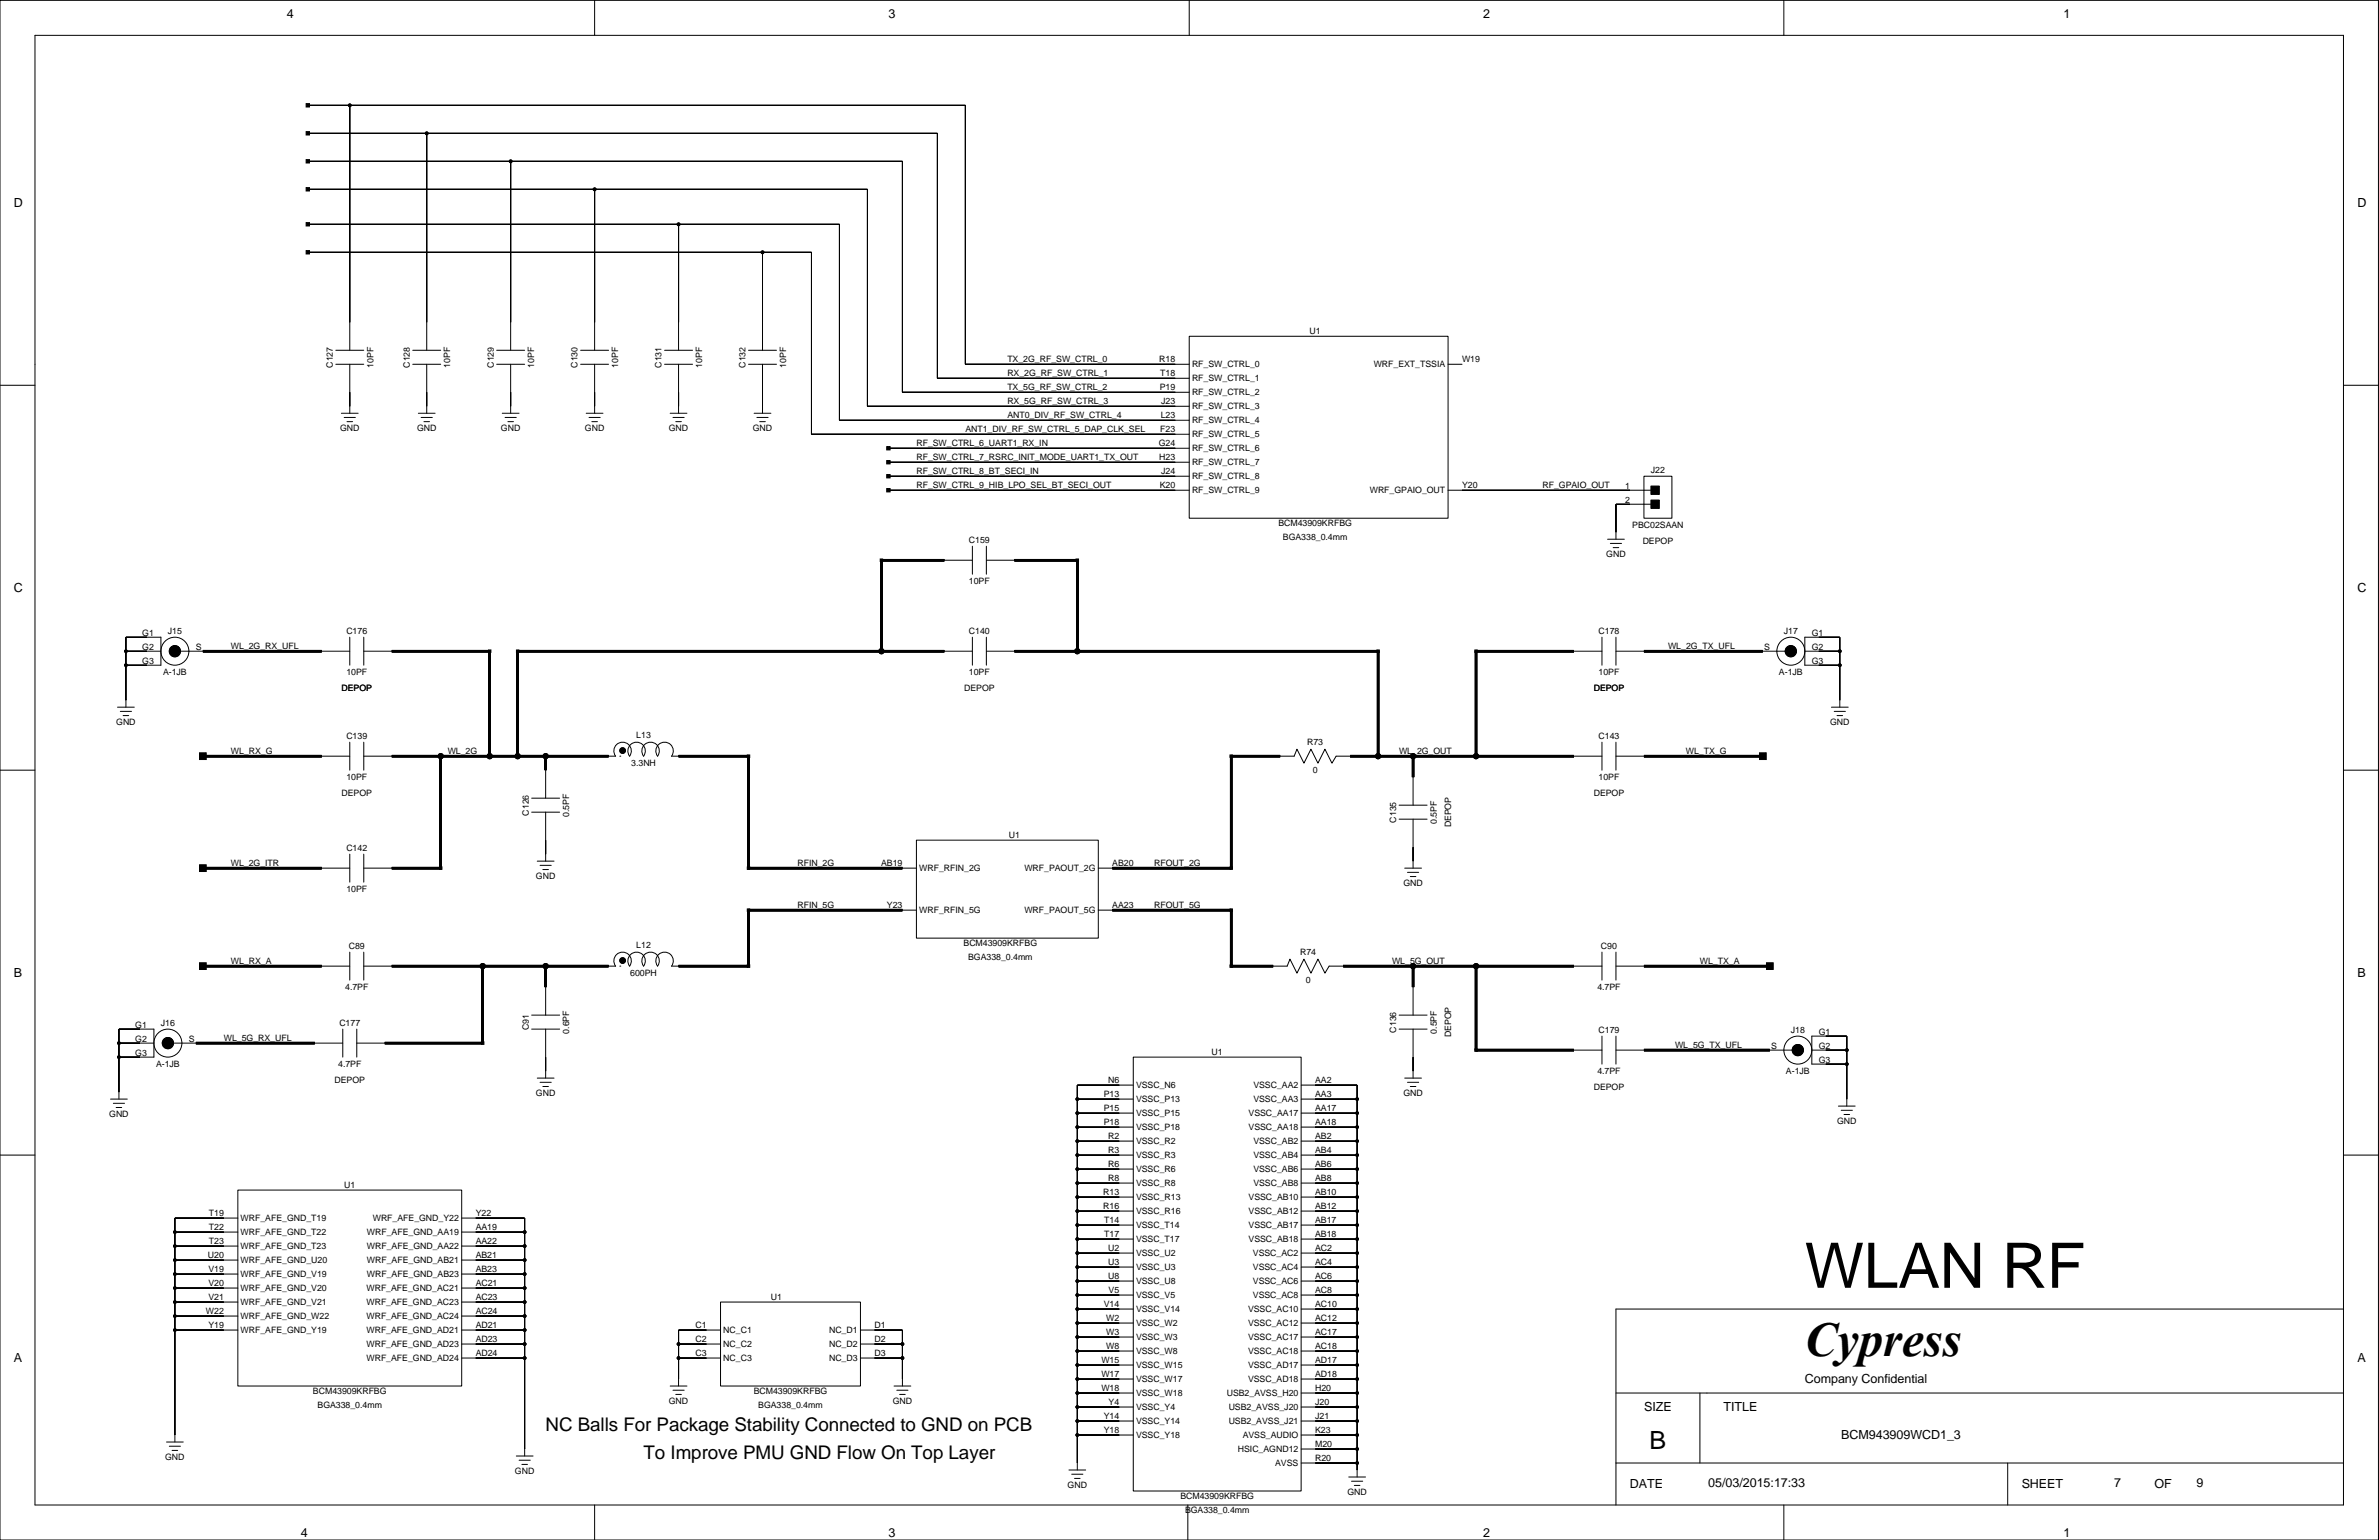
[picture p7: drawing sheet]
<svg xmlns="http://www.w3.org/2000/svg" width="432mm" height="279mm" viewBox="0 0 432 279" stroke-linecap="round" stroke-linejoin="round" font-family="sans-serif">
<defs><g id="words">
<text font-size="11.4" x="327.6" y="233.6">WLAN RF</text>
<text font-size="8.8" x="327.6" y="246.1">Cypress</text>
<text font-size="4.6" x="299.4" y="263">B</text>
<g font-size="3.4">
<text x="99" y="259.6">NC Balls For Package Stability Connected to GND on PCB</text>
<text x="116.8" y="264.7">To Improve PMU GND Flow On Top Layer</text>
</g>
<g font-size="2.3">
<text x="52.1" y="3.4">4</text>
<text x="161.3" y="3.4">3</text>
<text x="269.2" y="3.4">2</text>
<text x="374.6" y="3.4">1</text>
<text x="2.5" y="37.6">D</text>
<text x="427.9" y="37.6">D</text>
<text x="2.5" y="107.5">C</text>
<text x="427.9" y="107.5">C</text>
<text x="2.5" y="177.3">B</text>
<text x="427.9" y="177.3">B</text>
<text x="2.5" y="247.1">A</text>
<text x="327.6" y="250.9">Company Confidential</text>
<text x="427.9" y="247.1">A</text>
<text x="298.4" y="256">SIZE</text>
<text x="312.8" y="256">TITLE</text>
<text x="334.2" y="261.1">BCM943909WCD1_3</text>
<text x="310.1" y="269.7">05/03/2015:17:33</text>
<text x="383.7" y="269.7">7</text>
<text x="398.7" y="269.7">9</text>
<text x="295.8" y="270">DATE</text>
<text x="366.9" y="270">SHEET</text>
<text x="391.1" y="270">OF</text>
<text x="54.6" y="278.9">4</text>
<text x="161.3" y="278.9">3</text>
<text x="269.2" y="278.9">2</text>
<text x="374.6" y="278.9">1</text>
</g>
<g font-size="1.6">
<text x="182.8" y="65.7">TX_2G_RF_SW_CTRL_0</text>
<text x="210.4" y="65.7">R18</text>
<text x="237.7" y="60.6">U1</text>
<text x="265.4" y="65.7">W19</text>
<text x="60.4" y="66.7" transform="rotate(-90 60.4 66.7)">C127</text>
<text x="67.8" y="66.7" transform="rotate(-90 67.8 66.7)">10PF</text>
<text x="74.4" y="66.7" transform="rotate(-90 74.4 66.7)">C128</text>
<text x="81.7" y="66.7" transform="rotate(-90 81.7 66.7)">10PF</text>
<text x="89.6" y="66.7" transform="rotate(-90 89.6 66.7)">C129</text>
<text x="97" y="66.7" transform="rotate(-90 97 66.7)">10PF</text>
<text x="104.8" y="66.7" transform="rotate(-90 104.8 66.7)">C130</text>
<text x="112.2" y="66.7" transform="rotate(-90 112.2 66.7)">10PF</text>
<text x="120.1" y="66.7" transform="rotate(-90 120.1 66.7)">C131</text>
<text x="127.4" y="66.7" transform="rotate(-90 127.4 66.7)">10PF</text>
<text x="135.3" y="66.7" transform="rotate(-90 135.3 66.7)">C132</text>
<text x="142.7" y="66.7" transform="rotate(-90 142.7 66.7)">10PF</text>
<text x="182.8" y="68.3">RX_2G_RF_SW_CTRL_1</text>
<text x="182.8" y="70.8">TX_5G_RF_SW_CTRL_2</text>
<text x="210.5" y="70.8">P19</text>
<text x="210.6" y="68.3">T18</text>
<text x="216.4" y="66.6">RF_SW_CTRL_0</text>
<text x="216.4" y="69.1">RF_SW_CTRL_1</text>
<text x="216.4" y="71.6">RF_SW_CTRL_2</text>
<text x="249.3" y="66.6">WRF_EXT_TSSIA</text>
<text x="182.8" y="75.9">ANT0_DIV_RF_SW_CTRL_4</text>
<text x="182.8" y="73.3">RX_5G_RF_SW_CTRL_3</text>
<text x="210.7" y="75.9">L23</text>
<text x="210.8" y="73.3">J23</text>
<text x="216.4" y="74.2">RF_SW_CTRL_3</text>
<text x="216.4" y="76.7">RF_SW_CTRL_4</text>
<text x="61.7" y="78.2">GND</text>
<text x="75.7" y="78.2">GND</text>
<text x="90.9" y="78.2">GND</text>
<text x="106.2" y="78.2">GND</text>
<text x="121.4" y="78.2">GND</text>
<text x="136.6" y="78.2">GND</text>
<text x="166.3" y="83.5">RF_SW_CTRL_7_RSRC_INIT_MODE_UART1_TX_OUT</text>
<text x="166.3" y="81">RF_SW_CTRL_6_UART1_RX_IN</text>
<text x="175.2" y="78.4">ANT1_DIV_RF_SW_CTRL_5_DAP_CLK_SEL</text>
<text x="210.3" y="81">G24</text>
<text x="210.4" y="83.5">H23</text>
<text x="210.6" y="78.4">F23</text>
<text x="216.4" y="79.3">RF_SW_CTRL_5</text>
<text x="216.4" y="81.8">RF_SW_CTRL_6</text>
<text x="166.3" y="86">RF_SW_CTRL_8_BT_SECI_IN</text>
<text x="166.3" y="88.6">RF_SW_CTRL_9_HIB_LPO_SEL_BT_SECI_OUT</text>
<text x="210.5" y="88.6">K20</text>
<text x="210.8" y="86">J24</text>
<text x="216.4" y="84.3">RF_SW_CTRL_7</text>
<text x="216.4" y="86.9">RF_SW_CTRL_8</text>
<text x="216.4" y="89.4">RF_SW_CTRL_9</text>
<text x="248.6" y="89.4">WRF_GPAIO_OUT</text>
<text x="265.4" y="88.6">Y20</text>
<text x="280" y="88.6">RF_GPAIO_OUT</text>
<text x="295" y="88.7">1</text>
<text x="299.6" y="85.9">J22</text>
<text x="232" y="95.4">BCM43909KRFBG</text>
<text x="295" y="91.2">2</text>
<text x="296.3" y="95.8">PBC02SAAN</text>
<text x="175.9" y="98.6">C159</text>
<text x="232.9" y="98">BGA338_0.4mm</text>
<text x="291.5" y="101.1">GND</text>
<text x="298.2" y="98.7">DEPOP</text>
<text x="175.9" y="105.9">10PF</text>
<text x="25.8" y="115.3">G1</text>
<text x="25.8" y="117.9">G2</text>
<text x="30.5" y="115.1">J15</text>
<text x="35.6" y="117.9">S</text>
<text x="41.9" y="117.8">WL_2G_RX_UFL</text>
<text x="62.9" y="115.1">C176</text>
<text x="175.9" y="115.1">C140</text>
<text x="290.1" y="115.1">C178</text>
<text x="302.8" y="117.8">WL_2G_TX_UFL</text>
<text x="320.2" y="117.9">S</text>
<text x="323.8" y="115.1">J17</text>
<text x="328.9" y="115.3">G1</text>
<text x="328.9" y="117.9">G2</text>
<text x="25.8" y="120.4">G3</text>
<text x="29.6" y="122.4">A-1JB</text>
<text x="62" y="125.4">DEPOP</text>
<text x="62.9" y="122.4">10PF</text>
<text x="175" y="125.4">DEPOP</text>
<text x="175.9" y="122.4">10PF</text>
<text x="289.3" y="125.4">DEPOP</text>
<text x="290.1" y="122.4">10PF</text>
<text x="322.9" y="122.4">A-1JB</text>
<text x="328.9" y="120.4">G3</text>
<text x="21.1" y="131.6">GND</text>
<text x="332.2" y="131.6">GND</text>
<text x="41.9" y="136.8">WL_RX_G</text>
<text x="62.9" y="134.1">C139</text>
<text x="81.3" y="136.8">WL_2G</text>
<text x="115.5" y="133.9">L13</text>
<text x="237.3" y="135.1">R73</text>
<text x="253.9" y="136.8">WL_2G_OUT</text>
<text x="290.1" y="134.1">C143</text>
<text x="306" y="136.8">WL_TX_G</text>
<text x="62.9" y="141.5">10PF</text>
<text x="114.6" y="138.9">3.3NH</text>
<text x="238.3" y="140.2">0</text>
<text x="290.1" y="141.5">10PF</text>
<text x="62" y="144.5">DEPOP</text>
<text x="96" y="148" transform="rotate(-90 96 148)">C126</text>
<text x="103.3" y="148.2" transform="rotate(-90 103.3 148.2)">0.5PF</text>
<text x="253.4" y="149.2" transform="rotate(-90 253.4 149.2)">C135</text>
<text x="260.8" y="149.5" transform="rotate(-90 260.8 149.5)">0.5PF</text>
<text x="289.3" y="144.5">DEPOP</text>
<text x="62.9" y="154.4">C142</text>
<text x="183.1" y="152.1">U1</text>
<text x="263.4" y="150.1" transform="rotate(-90 263.4 150.1)">DEPOP</text>
<text x="41.9" y="157.1">WL_2G_ITR</text>
<text x="62.9" y="161.8">10PF</text>
<text x="97.3" y="159.5">GND</text>
<text x="144.7" y="157.1">RFIN_2G</text>
<text x="159.9" y="157.1">AB19</text>
<text x="166.8" y="158">WRF_RFIN_2G</text>
<text x="185.9" y="158">WRF_PAOUT_2G</text>
<text x="201.9" y="157.1">AB20</text>
<text x="209.5" y="157.1">RFOUT_2G</text>
<text x="254.7" y="160.8">GND</text>
<text x="144.7" y="164.8">RFIN_5G</text>
<text x="161" y="164.8">Y23</text>
<text x="166.8" y="165.6">WRF_RFIN_5G</text>
<text x="185.9" y="165.6">WRF_PAOUT_5G</text>
<text x="201.9" y="164.8">AA23</text>
<text x="209.5" y="164.8">RFOUT_5G</text>
<text x="63.3" y="172.2">C89</text>
<text x="115.5" y="171.9">L12</text>
<text x="174.9" y="171.6">BCM43909KRFBG</text>
<text x="236" y="173.2">R74</text>
<text x="290.6" y="172.2">C90</text>
<text x="41.9" y="174.9">WL_RX_A</text>
<text x="62.6" y="179.6">4.7PF</text>
<text x="114.4" y="177">600PH</text>
<text x="175.7" y="174.2">BGA338_0.4mm</text>
<text x="237" y="178.3">0</text>
<text x="252.7" y="174.9">WL_5G_OUT</text>
<text x="289.9" y="179.6">4.7PF</text>
<text x="308.5" y="174.9">WL_TX_A</text>
<text x="24.6" y="186.4">G1</text>
<text x="24.6" y="191.5">G3</text>
<text x="24.6" y="189">G2</text>
<text x="29.2" y="186.2">J16</text>
<text x="34.3" y="189">S</text>
<text x="40.6" y="188.9">WL_5G_RX_UFL</text>
<text x="61.6" y="186.2">C177</text>
<text x="96" y="186.9" transform="rotate(-90 96 186.9)">C91</text>
<text x="103.3" y="187.5" transform="rotate(-90 103.3 187.5)">0.6PF</text>
<text x="219.9" y="191.4">U1</text>
<text x="253.4" y="187.3" transform="rotate(-90 253.4 187.3)">C136</text>
<text x="260.8" y="187.5" transform="rotate(-90 260.8 187.5)">0.5PF</text>
<text x="263.4" y="188.2" transform="rotate(-90 263.4 188.2)">DEPOP</text>
<text x="290.1" y="187.4">C179</text>
<text x="304" y="190.2">WL_5G_TX_UFL</text>
<text x="321.5" y="190.2">S</text>
<text x="325" y="187.4">J18</text>
<text x="330.1" y="187.7">G1</text>
<text x="330.1" y="190.2">G2</text>
<text x="28.3" y="193.5">A-1JB</text>
<text x="60.7" y="196.5">DEPOP</text>
<text x="61.4" y="193.5">4.7PF</text>
<text x="201.1" y="196.5">N6</text>
<text x="206.2" y="197.3">VSSC_N6</text>
<text x="227.5" y="197.3">VSSC_AA2</text>
<text x="238.7" y="196.5">AA2</text>
<text x="289.3" y="197.8">DEPOP</text>
<text x="289.9" y="194.8">4.7PF</text>
<text x="324.2" y="194.8">A-1JB</text>
<text x="330.1" y="192.8">G3</text>
<text x="19.8" y="202.7">GND</text>
<text x="97.3" y="198.9">GND</text>
<text x="200.3" y="201.6">P15</text>
<text x="200.3" y="199.1">P13</text>
<text x="206.2" y="199.9">VSSC_P13</text>
<text x="206.2" y="202.4">VSSC_P15</text>
<text x="226.6" y="202.4">VSSC_AA17</text>
<text x="227.5" y="199.9">VSSC_AA3</text>
<text x="238.7" y="201.6">AA17</text>
<text x="238.7" y="199">AA3</text>
<text x="254.7" y="198.9">GND</text>
<text x="333.4" y="203.9">GND</text>
<text x="200.3" y="204.1">P18</text>
<text x="201.1" y="209.2">R3</text>
<text x="201.1" y="206.7">R2</text>
<text x="206.2" y="205">VSSC_P18</text>
<text x="206.2" y="207.5">VSSC_R2</text>
<text x="226.6" y="205">VSSC_AA18</text>
<text x="227.5" y="207.5">VSSC_AB2</text>
<text x="238.7" y="209.2">AB4</text>
<text x="238.7" y="206.7">AB2</text>
<text x="238.7" y="204.1">AA18</text>
<text x="62.5" y="215.6">U1</text>
<text x="201.1" y="214.3">R8</text>
<text x="201.1" y="211.7">R6</text>
<text x="206.2" y="210">VSSC_R3</text>
<text x="206.2" y="212.6">VSSC_R6</text>
<text x="206.2" y="215.1">VSSC_R8</text>
<text x="227.5" y="210">VSSC_AB4</text>
<text x="227.5" y="212.6">VSSC_AB6</text>
<text x="227.5" y="215.1">VSSC_AB8</text>
<text x="238.7" y="214.3">AB8</text>
<text x="238.7" y="211.7">AB6</text>
<text x="37.9" y="220.6">T19</text>
<text x="43.7" y="221.5">WRF_AFE_GND_T19</text>
<text x="67.7" y="221.5">WRF_AFE_GND_Y22</text>
<text x="86.3" y="220.6">Y22</text>
<text x="200.3" y="219.4">R16</text>
<text x="200.3" y="216.8">R13</text>
<text x="200.4" y="221.9">T14</text>
<text x="206.2" y="217.7">VSSC_R13</text>
<text x="206.2" y="220.2">VSSC_R16</text>
<text x="226.6" y="217.7">VSSC_AB10</text>
<text x="226.6" y="220.2">VSSC_AB12</text>
<text x="238.7" y="221.9">AB17</text>
<text x="238.7" y="219.4">AB12</text>
<text x="238.7" y="216.8">AB10</text>
<text x="37.9" y="225.7">T23</text>
<text x="37.9" y="223.2">T22</text>
<text x="43.7" y="224">WRF_AFE_GND_T22</text>
<text x="43.7" y="226.5">WRF_AFE_GND_T23</text>
<text x="66.6" y="224">WRF_AFE_GND_AA19</text>
<text x="66.6" y="226.5">WRF_AFE_GND_AA22</text>
<text x="86.3" y="225.7">AA22</text>
<text x="86.3" y="223.2">AA19</text>
<text x="200.4" y="224.4">T17</text>
<text x="201.1" y="227">U2</text>
<text x="206.2" y="222.7">VSSC_T14</text>
<text x="206.2" y="225.3">VSSC_T17</text>
<text x="206.2" y="227.8">VSSC_U2</text>
<text x="226.6" y="222.7">VSSC_AB17</text>
<text x="226.6" y="225.3">VSSC_AB18</text>
<text x="227.4" y="227.8">VSSC_AC2</text>
<text x="238.7" y="227">AC2</text>
<text x="238.7" y="224.4">AB18</text>
<text x="37.7" y="228.3">U20</text>
<text x="37.8" y="233.3">V20</text>
<text x="37.8" y="230.8">V19</text>
<text x="43.7" y="229.1">WRF_AFE_GND_U20</text>
<text x="43.7" y="231.6">WRF_AFE_GND_V19</text>
<text x="66.6" y="229.1">WRF_AFE_GND_AB21</text>
<text x="66.6" y="231.6">WRF_AFE_GND_AB23</text>
<text x="86.3" y="233.3">AC21</text>
<text x="86.3" y="230.8">AB23</text>
<text x="86.3" y="228.3">AB21</text>
<text x="201.1" y="232.1">U8</text>
<text x="201.1" y="229.5">U3</text>
<text x="206.2" y="230.4">VSSC_U3</text>
<text x="206.2" y="232.9">VSSC_U8</text>
<text x="227.4" y="230.4">VSSC_AC4</text>
<text x="227.4" y="232.9">VSSC_AC6</text>
<text x="238.7" y="232.1">AC6</text>
<text x="238.7" y="229.5">AC4</text>
<text x="37.4" y="238.4">W22</text>
<text x="37.8" y="235.9">V21</text>
<text x="43.7" y="234.2">WRF_AFE_GND_V20</text>
<text x="43.7" y="236.7">WRF_AFE_GND_V21</text>
<text x="43.7" y="239.2">WRF_AFE_GND_W22</text>
<text x="66.5" y="234.2">WRF_AFE_GND_AC21</text>
<text x="66.5" y="236.7">WRF_AFE_GND_AC23</text>
<text x="66.5" y="239.2">WRF_AFE_GND_AC24</text>
<text x="86.3" y="238.4">AC24</text>
<text x="86.3" y="235.9">AC23</text>
<text x="139.9" y="235.9">U1</text>
<text x="200.3" y="237.1">V14</text>
<text x="200.8" y="239.7">W2</text>
<text x="201.2" y="234.6">V5</text>
<text x="206.2" y="235.4">VSSC_V5</text>
<text x="206.2" y="238">VSSC_V14</text>
<text x="226.5" y="238">VSSC_AC10</text>
<text x="227.4" y="235.4">VSSC_AC8</text>
<text x="238.7" y="239.7">AC12</text>
<text x="238.7" y="237.1">AC10</text>
<text x="238.7" y="234.6">AC8</text>
<text x="37.8" y="240.9">Y19</text>
<text x="43.7" y="241.8">WRF_AFE_GND_Y19</text>
<text x="66.5" y="241.8">WRF_AFE_GND_AD21</text>
<text x="66.5" y="244.3">WRF_AFE_GND_AD23</text>
<text x="86.3" y="243.5">AD23</text>
<text x="86.3" y="240.9">AD21</text>
<text x="126.2" y="243.5">C2</text>
<text x="126.2" y="240.9">C1</text>
<text x="131.3" y="241.8">NC_C1</text>
<text x="131.3" y="244.3">NC_C2</text>
<text x="150.5" y="241.8">NC_D1</text>
<text x="150.5" y="244.3">NC_D2</text>
<text x="158.7" y="243.5">D2</text>
<text x="158.7" y="240.9">D1</text>
<text x="200.8" y="244.8">W8</text>
<text x="200.8" y="242.2">W3</text>
<text x="206.2" y="240.5">VSSC_W2</text>
<text x="206.2" y="243.1">VSSC_W3</text>
<text x="206.2" y="245.6">VSSC_W8</text>
<text x="226.5" y="240.5">VSSC_AC12</text>
<text x="226.5" y="243.1">VSSC_AC17</text>
<text x="226.5" y="245.6">VSSC_AC18</text>
<text x="238.7" y="244.8">AC18</text>
<text x="238.7" y="242.2">AC17</text>
<text x="66.5" y="246.9">WRF_AFE_GND_AD24</text>
<text x="86.3" y="246">AD24</text>
<text x="126.2" y="246">C3</text>
<text x="131.3" y="246.9">NC_C3</text>
<text x="150.5" y="246.9">NC_D3</text>
<text x="158.7" y="246">D3</text>
<text x="199.9" y="249.8">W17</text>
<text x="199.9" y="247.3">W15</text>
<text x="206.2" y="248.1">VSSC_W15</text>
<text x="206.2" y="250.7">VSSC_W17</text>
<text x="226.5" y="248.1">VSSC_AD17</text>
<text x="226.5" y="250.7">VSSC_AD18</text>
<text x="238.7" y="249.8">AD18</text>
<text x="238.7" y="247.3">AD17</text>
<text x="56.8" y="252.9">BCM43909KRFBG</text>
<text x="57.6" y="255.4">BGA338_0.4mm</text>
<text x="121.4" y="254.7">GND</text>
<text x="136.8" y="252.9">BCM43909KRFBG</text>
<text x="137.6" y="255.4">BGA338_0.4mm</text>
<text x="162" y="254.7">GND</text>
<text x="199.9" y="252.4">W18</text>
<text x="200.3" y="257.5">Y14</text>
<text x="201.2" y="254.9">Y4</text>
<text x="206.2" y="253.2">VSSC_W18</text>
<text x="206.2" y="255.8">VSSC_Y4</text>
<text x="222.7" y="253.2">USB2_AVSS_H20</text>
<text x="223" y="255.8">USB2_AVSS_J20</text>
<text x="238.7" y="257.5">J21</text>
<text x="238.7" y="254.9">J20</text>
<text x="238.7" y="252.4">H20</text>
<text x="200.3" y="260">Y18</text>
<text x="206.2" y="258.3">VSSC_Y14</text>
<text x="206.2" y="260.8">VSSC_Y18</text>
<text x="223" y="258.3">USB2_AVSS_J21</text>
<text x="224.7" y="263.4">HSIC_AGND12</text>
<text x="225.6" y="260.8">AVSS_AUDIO</text>
<text x="238.7" y="262.5">M20</text>
<text x="238.7" y="260">K23</text>
<text x="30" y="264.9">GND</text>
<text x="93.5" y="267.4">GND</text>
<text x="193.8" y="270">GND</text>
<text x="231.4" y="265.9">AVSS</text>
<text x="238.7" y="265.1">R20</text>
<text x="214.3" y="271.9">BCM43909KRFBG</text>
<text x="215.1" y="274.5">BGA338_0.4mm</text>
<text x="244.6" y="271.2">GND</text>
</g>
</g></defs>
<g fill="none" stroke="#000" stroke-width=".18">
<path d="M0 .1h431.7v279.3h-431.7zM6.3 6.4h419.1v266.7h-419.1zM55.9 19.1h119.3v47h40.7M63.5 19.1v44.4M107.9 .1v6.3M215.9 .1v6.3M323.8 .1v6.3M55.9 29.3h107.9v41.9h52.1M55.9 34.3h101.5v39.4h58.5M55.9 24.2h114.2v44.4h45.8M77.5 24.2v39.3M92.7 29.3v34.2"/>
<path d="M107.9 34.3v29.2M55.9 40.7h96.5v35.5h63.5M55.9 45.8h91.4v33h68.6M123.2 40.7v22.8M138.4 45.8v17.7M0 69.9h6.3M60.9 66.1h5.1M60.9 63.5h5.1M62 75h3M62.5 75.7h2M63 76.5h1M63.5 66.1v8.9"/>
<path d="M74.9 66.1h5.1M74.9 63.5h5.1M75.9 75h3.1M76.4 75.7h2.1M76.9 76.5h1.1M77.5 66.1v8.9M90.1 66.1h5.1M90.1 63.5h5.1M91.2 75h3M91.7 75.7h2M92.2 76.5h1M92.7 66.1v8.9"/>
<path d="M105.4 66.1h5.1M105.4 63.5h5.1M106.4 75h3M106.9 75.7h2M107.4 76.5h1M107.9 66.1v8.9M120.6 66.1h5.1M120.6 63.5h5.1M121.6 75h3.1M122.1 75.7h2.1M122.7 76.5h1M123.2 66.1v8.9"/>
<path d="M135.9 66.1h5M135.9 63.5h5M136.9 75h3M137.4 75.7h2M137.9 76.5h1M138.4 66.1v8.9M215.9 61h46.9v33h-46.9zM262.8 66.1h2.6M425.4 69.9h6.3M161.3 88.9h54.6M161.3 83.9h54.6M161.3 81.3h54.6"/>
<path d="M161.3 86.4h54.6M176.5 99.1v5.1M179 99.1v5.1M262.8 88.9h36.9M291.8 97.8h3M292.3 98.6h2M292.8 99.4h1M298.4 86.4h5.1v7.6h-5.1zM299.7 91.5h-6.4v6.3M22.9 118.1h6.3M31.7 118.1h.1M31.7 118.1h5.1"/>
<path d="M58.4 118.1h5.1M63.5 115.6v5.1M66 115.6v5.1M66 118.1h5.1M171.4 118.1h5.1M171.4 101.6h5.1M176.5 115.6v5.1M179 118.1h5.1M179 101.6h5.1M179 115.6v5.1M285.7 118.1h5.1M290.8 115.6v5.1"/>
<path d="M293.3 118.1h5.1M293.3 115.6v5.1M320 118.1h5M325 118.1h.1M327.6 118.1h6.3M0 139.7h6.3M20.3 135.9h.1M21.3 128.3h3.1M21.8 129.1h2.1M22.3 129.8h1.1M22.9 120.7h6.3v-5.1h-6.3v12.7M58.4 137.2h5.1"/>
<path d="M63.5 134.7v5M66 134.7v5M66 137.2h5.1M99 139.7v5.1M110.5 137.2h1.2M111.7 137.2a1.59 1.59 0 0 1 .2-2.1 1.59 1.59 0 0 1 2.2 0 1.59 1.59 0 0 1 .2 2.1 1.59 1.59 0 0 1 .2-2.1 1.59 1.59 0 0 1 2.1 0 1.59 1.59 0 0 1 .2 2.1 1.59 1.59 0 0 1 .2-2.1 1.59 1.59 0 0 1 2.1 0 1.59 1.59 0 0 1 .3 2.1 1.59 1.59 0 0 1 .2-2.1 1.59 1.59 0 0 1 2.1 0 1.59 1.59 0 0 1 .2 2.1M112.5 137.2h.1M121.9 137.2h1.3M232.4 137.2h2.5l.5-1.3 1.3 2.6 1.2-2.6 1.3 2.6 1.3-2.6 1.3 2.6 .7-1.3h2.6M285.7 137.2h5.1M290.8 134.7v5M293.3 137.2h5.1"/>
<path d="M293.3 134.7v5M332.4 128.3h3.1M332.9 129.1h2M333.4 129.8h1M333.9 120.7h-6.3v-5.1h6.3v12.7M336.5 135.9h.1M425.4 139.7h6.3M58.4 157.5h5.1M63.5 155v5M66 155v5M66 157.5h5.1M96.5 147.3h5.1"/>
<path d="M96.5 144.8h5.1M97.5 156.2h3.1M98 157h2.1M98.5 157.8h1M99 147.3v8.9M163.8 157.5h2.5M166.3 152.4h33v17.8h-33zM199.3 157.5h2.6M253.9 148.6h5.1M253.9 146.1h5.1M255 157.5h3M255.5 158.3h2"/>
<path d="M256 159h1M256.5 141v5.1M256.5 148.6v8.9M58.4 175.3h5.1M63.5 172.7v5.1M66 172.7v5.1M66 175.3h5.1M99 179.1v5.1M110.5 175.3h1.2a1.59 1.59 0 0 1 .2-2.1 1.59 1.59 0 0 1 2.2 0 1.59 1.59 0 0 1 .2 2.1 1.59 1.59 0 0 1 .2-2.1 1.59 1.59 0 0 1 2.1 0 1.59 1.59 0 0 1 .2 2.1 1.59 1.59 0 0 1 .2-2.1 1.59 1.59 0 0 1 2.1 0 1.59 1.59 0 0 1 .3 2.1 1.59 1.59 0 0 1 .2-2.1 1.59 1.59 0 0 1 2.1 0 1.59 1.59 0 0 1 .2 2.1h1.3M112.5 175.3h.1M163.8 165.1h2.5M199.3 165.1h2.6"/>
<path d="M231.1 175.3h2.5l.5-1.3 1.3 2.6 1.3-2.6 1.2 2.6 1.3-2.6 1.3 2.6 .7-1.3h2.6M256.5 179.1v5.1M285.7 175.3h5.1M290.8 172.7v5.1M293.3 175.3h5.1M293.3 172.7v5.1M20.1 199.4h3M21.6 191.8h6.3v-5.1h-6.3v12.7M21.6 189.3h6.3M30.5 189.3h.1M30.5 189.3h5.1M57.1 189.3h5.1"/>
<path d="M62.2 186.7v5.1M64.8 186.7v5.1M64.8 189.3h5M96.5 186.7h5.1M96.5 184.2h5.1M97.5 195.6h3.1M98 196.4h2.1M98.5 197.1h1M99 186.7v8.9M195.5 199.4h10.2M205.7 191.8h30.5v78.7h-30.5zM205.7 196.9h-10.2v69.8"/>
<path d="M236.2 199.4h10.1M236.2 196.9h10.1v71.1M253.9 186.7h5.1M253.9 184.2h5.1M255 195.6h3M255.5 196.4h2M256 197.1h1M256.5 186.7v8.9M285.7 190.5h5.1M290.8 188v5.1M293.3 190.5h5.1M293.3 188v5.1"/>
<path d="M321.2 190.5h5.1M326.3 190.5h.1M328.9 190.5h6.3M335.2 193.1h-6.3v-5.1h6.3v12.7M0 209.6h6.3M19 207h.1M20.6 200.2h2M21.1 200.9h1M43.2 215.9h40.6v35.6h-40.6zM195.5 209.6h10.2M195.5 217.2h10.2M195.5 214.6h10.2"/>
<path d="M195.5 212.1h10.2M195.5 207h10.2M195.5 201.9h10.2M195.5 204.5h10.2M195.5 219.7h10.2M236.2 209.6h10.1M236.2 217.2h10.1M236.2 214.6h10.1M236.2 212.1h10.1M236.2 207h10.1M236.2 201.9h10.1M236.2 204.5h10.1"/>
<path d="M236.2 219.7h10.1M333.7 200.7h3M334.2 201.4h2M334.7 202.2h1M337.7 208.3h.1M425.4 209.6h6.3M31.7 238.8h11.5M31.7 233.7h11.5M31.7 228.6h11.5M31.7 226.1h11.5M31.7 223.5h11.5M31.7 231.2h11.5"/>
<path d="M31.7 236.2h11.5M43.2 221h-11.5v40.6M83.8 221h11.4v43.2M83.8 238.8h11.4M83.8 233.7h11.4M83.8 228.6h11.4M83.8 226.1h11.4M83.8 223.5h11.4M83.8 231.2h11.4M83.8 236.2h11.4M130.8 236.2h25.4v15.3h-25.4zM195.5 237.5h10.2"/>
<path d="M195.5 235h10.2M195.5 232.4h10.2M195.5 229.9h10.2M195.5 224.8h10.2M195.5 222.3h10.2M195.5 227.3h10.2M236.2 237.5h10.1M236.2 235h10.1M236.2 232.4h10.1M236.2 229.9h10.1M236.2 224.8h10.1M236.2 222.3h10.1"/>
<path d="M236.2 227.3h10.1M425.4 237.5h-132.1v35.6M31.7 241.3h11.5M83.8 246.4h11.4M83.8 243.8h11.4M83.8 241.3h11.4M121.6 251.5h3.1M122.1 252.2h2.1M122.7 253h1M123.2 246.4h7.6M123.2 243.8h7.6M130.8 241.3h-7.6v10.2"/>
<path d="M156.2 246.4h7.6M156.2 243.8h7.6M156.2 241.3h7.6v10.2M162.3 251.5h3M162.8 252.2h2M163.3 253h1M195.5 252.7h10.2M195.5 255.3h10.2M195.5 250.2h10.2M195.5 245.1h10.2M195.5 240h10.2M195.5 242.6h10.2"/>
<path d="M195.5 247.7h10.2M195.5 257.8h10.2M236.2 252.7h10.1M236.2 255.3h10.1M236.2 250.2h10.1M236.2 245.1h10.1M236.2 240h10.1M236.2 242.6h10.1M236.2 247.7h10.1M236.2 257.8h10.1M293.3 252.7h132.1M308.5 252.7v12.7"/>
<path d="M30.2 261.6h3.1M30.7 262.4h2.1M31.2 263.1h1.1M93.7 264.2h3.1M94.2 264.9h2M94.7 265.7h1M107.9 273.1v6.3M194 266.7h3.1M194.5 267.5h2.1M195 268.2h1M195.5 260.4h10.2M215.6 273.1v6.3"/>
<path d="M236.2 265.4h10.1M236.2 260.4h10.1M236.2 262.9h10.1M244.8 268h3M245.3 268.7h2M245.8 269.5h1M293.3 265.4h132.1M323.8 273.1v6.3M364.4 265.4v7.7"/>
<circle cx="63.5" cy="19.1" r=".25"/>
<circle cx="77.5" cy="24.2" r=".25"/>
<circle cx="92.7" cy="29.3" r=".25"/>
<circle cx="107.9" cy="34.3" r=".25"/>
<circle cx="123.2" cy="40.7" r=".25"/>
<circle cx="138.4" cy="45.8" r=".25"/>
<circle cx="22.9" cy="118.1" r=".25"/>
<circle cx="31.7" cy="118.1" r="2.54"/>
<circle cx="31.7" cy="118.1" r="1.02"/>
<circle cx="160" cy="118.1" r=".48"/>
<circle cx="195.5" cy="118.1" r=".48"/>
<circle cx="325" cy="118.1" r="2.54"/>
<circle cx="325" cy="118.1" r="1.02"/>
<circle cx="333.9" cy="118.1" r=".25"/>
<circle cx="22.9" cy="120.7" r=".25"/>
<circle cx="80" cy="137.2" r=".48"/>
<circle cx="88.9" cy="137.2" r=".48"/>
<circle cx="94" cy="137.2" r=".48"/>
<circle cx="99" cy="137.2" r=".48"/>
<circle cx="113" cy="136.2" r=".51"/>
<circle cx="250.1" cy="137.2" r=".48"/>
<circle cx="256.5" cy="137.2" r=".48"/>
<circle cx="267.9" cy="137.2" r=".48"/>
<circle cx="333.9" cy="120.7" r=".25"/>
<circle cx="87.6" cy="175.3" r=".48"/>
<circle cx="99" cy="175.3" r=".48"/>
<circle cx="113" cy="174.3" r=".51"/>
<circle cx="256.5" cy="175.3" r=".48"/>
<circle cx="267.9" cy="175.3" r=".48"/>
<circle cx="21.6" cy="189.3" r=".25"/>
<circle cx="21.6" cy="191.8" r=".25"/>
<circle cx="30.5" cy="189.3" r="2.54"/>
<circle cx="30.5" cy="189.3" r="1.02"/>
<circle cx="195.5" cy="199.4" r=".25"/>
<circle cx="246.3" cy="199.4" r=".25"/>
<circle cx="326.3" cy="190.5" r="2.54"/>
<circle cx="326.3" cy="190.5" r="1.02"/>
<circle cx="335.2" cy="193.1" r=".25"/>
<circle cx="335.2" cy="190.5" r=".25"/>
<circle cx="195.5" cy="217.2" r=".25"/>
<circle cx="195.5" cy="207" r=".25"/>
<circle cx="195.5" cy="209.6" r=".25"/>
<circle cx="195.5" cy="201.9" r=".25"/>
<circle cx="195.5" cy="214.6" r=".25"/>
<circle cx="195.5" cy="219.7" r=".25"/>
<circle cx="195.5" cy="204.5" r=".25"/>
<circle cx="195.5" cy="212.1" r=".25"/>
<circle cx="246.3" cy="217.2" r=".25"/>
<circle cx="246.3" cy="201.9" r=".25"/>
<circle cx="246.3" cy="207" r=".25"/>
<circle cx="246.3" cy="209.6" r=".25"/>
<circle cx="246.3" cy="214.6" r=".25"/>
<circle cx="246.3" cy="219.7" r=".25"/>
<circle cx="246.3" cy="204.5" r=".25"/>
<circle cx="246.3" cy="212.1" r=".25"/>
<circle cx="31.7" cy="238.8" r=".25"/>
<circle cx="31.7" cy="231.2" r=".25"/>
<circle cx="31.7" cy="223.5" r=".25"/>
<circle cx="31.7" cy="236.2" r=".25"/>
<circle cx="31.7" cy="228.6" r=".25"/>
<circle cx="31.7" cy="233.7" r=".25"/>
<circle cx="31.7" cy="226.1" r=".25"/>
<circle cx="95.2" cy="238.8" r=".25"/>
<circle cx="95.2" cy="236.2" r=".25"/>
<circle cx="95.2" cy="231.2" r=".25"/>
<circle cx="95.2" cy="228.6" r=".25"/>
<circle cx="95.2" cy="223.5" r=".25"/>
<circle cx="95.2" cy="233.7" r=".25"/>
<circle cx="95.2" cy="226.1" r=".25"/>
<circle cx="195.5" cy="224.8" r=".25"/>
<circle cx="195.5" cy="232.4" r=".25"/>
<circle cx="195.5" cy="235" r=".25"/>
<circle cx="195.5" cy="237.5" r=".25"/>
<circle cx="195.5" cy="229.9" r=".25"/>
<circle cx="195.5" cy="222.3" r=".25"/>
<circle cx="195.5" cy="227.3" r=".25"/>
<circle cx="246.3" cy="224.8" r=".25"/>
<circle cx="246.3" cy="232.4" r=".25"/>
<circle cx="246.3" cy="222.3" r=".25"/>
<circle cx="246.3" cy="237.5" r=".25"/>
<circle cx="246.3" cy="235" r=".25"/>
<circle cx="246.3" cy="229.9" r=".25"/>
<circle cx="246.3" cy="227.3" r=".25"/>
<circle cx="31.7" cy="241.3" r=".25"/>
<circle cx="95.2" cy="246.4" r=".25"/>
<circle cx="95.2" cy="243.8" r=".25"/>
<circle cx="95.2" cy="241.3" r=".25"/>
<circle cx="123.2" cy="246.4" r=".25"/>
<circle cx="123.2" cy="243.8" r=".25"/>
<circle cx="163.8" cy="246.4" r=".25"/>
<circle cx="163.8" cy="243.8" r=".25"/>
<circle cx="195.5" cy="252.7" r=".25"/>
<circle cx="195.5" cy="245.1" r=".25"/>
<circle cx="195.5" cy="242.6" r=".25"/>
<circle cx="195.5" cy="257.8" r=".25"/>
<circle cx="195.5" cy="250.2" r=".25"/>
<circle cx="195.5" cy="255.3" r=".25"/>
<circle cx="195.5" cy="247.7" r=".25"/>
<circle cx="195.5" cy="240" r=".25"/>
<circle cx="246.3" cy="252.7" r=".25"/>
<circle cx="246.3" cy="257.8" r=".25"/>
<circle cx="246.3" cy="245.1" r=".25"/>
<circle cx="246.3" cy="250.2" r=".25"/>
<circle cx="246.3" cy="242.6" r=".25"/>
<circle cx="246.3" cy="247.7" r=".25"/>
<circle cx="246.3" cy="255.3" r=".25"/>
<circle cx="246.3" cy="240" r=".25"/>
<circle cx="195.5" cy="260.4" r=".25"/>
<circle cx="246.3" cy="260.4" r=".25"/>
<circle cx="246.3" cy="265.4" r=".25"/>
<circle cx="246.3" cy="262.9" r=".25"/>
</g>
<g fill="#000" stroke="#000" stroke-width=".18">
<path d="M55.6 18.8h.6v.6h-.6z" fill-rule="evenodd"/>
<path d="M63.5 19.1v39.4z" fill-rule="evenodd"/>
<path d="M55.9 19.1h7.6z" fill-rule="evenodd"/>
<path d="M175.2 19.1v47z" fill-rule="evenodd"/>
<path d="M63.5 19.1h111.7z" fill-rule="evenodd"/>
<path d="M55.6 23.9h.6v.6h-.6z" fill-rule="evenodd"/>
<path d="M55.6 29h.6v.6h-.6z" fill-rule="evenodd"/>
<path d="M55.6 34h.6v.7h-.6z" fill-rule="evenodd"/>
<path d="M77.5 24.2v34.3z" fill-rule="evenodd"/>
<path d="M55.9 24.2h21.6z" fill-rule="evenodd"/>
<path d="M92.7 29.3v29.2z" fill-rule="evenodd"/>
<path d="M55.9 29.3h36.8z" fill-rule="evenodd"/>
<path d="M107.9 34.3v24.2z" fill-rule="evenodd"/>
<path d="M55.9 34.3h52z" fill-rule="evenodd"/>
<path d="M107.9 34.3h49.5z" fill-rule="evenodd"/>
<path d="M157.4 34.3v39.4z" fill-rule="evenodd"/>
<path d="M92.7 29.3h71.1z" fill-rule="evenodd"/>
<path d="M163.8 29.3v41.9z" fill-rule="evenodd"/>
<path d="M170.1 24.2v44.4z" fill-rule="evenodd"/>
<path d="M77.5 24.2h92.6z" fill-rule="evenodd"/>
<path d="M55.6 40.4h.6v.6h-.6z" fill-rule="evenodd"/>
<path d="M55.6 45.5h.6v.6h-.6z" fill-rule="evenodd"/>
<path d="M123.2 40.7v17.8z" fill-rule="evenodd"/>
<path d="M55.9 40.7h67.3z" fill-rule="evenodd"/>
<path d="M138.4 45.8v12.7z" fill-rule="evenodd"/>
<path d="M55.9 45.8h82.5z" fill-rule="evenodd"/>
<path d="M138.4 45.8h8.9z" fill-rule="evenodd"/>
<path d="M147.3 45.8v33z" fill-rule="evenodd"/>
<path d="M123.2 40.7h29.2z" fill-rule="evenodd"/>
<path d="M152.4 40.7v35.5z" fill-rule="evenodd"/>
<path d="M63.5 71.2v2.5z" fill-rule="evenodd"/>
<path d="M77.5 71.2v2.5z" fill-rule="evenodd"/>
<path d="M92.7 71.2v2.5z" fill-rule="evenodd"/>
<path d="M107.9 71.2v2.5z" fill-rule="evenodd"/>
<path d="M123.2 71.2v2.5z" fill-rule="evenodd"/>
<path d="M138.4 71.2v2.5z" fill-rule="evenodd"/>
<path d="M152.4 76.2h60.9z" fill-rule="evenodd"/>
<path d="M175.2 66.1h38.1z" fill-rule="evenodd"/>
<path d="M170.1 68.6h43.2z" fill-rule="evenodd"/>
<path d="M163.8 71.2h49.5z" fill-rule="evenodd"/>
<path d="M157.4 73.7h55.9z" fill-rule="evenodd"/>
<path d="M147.3 78.8h66z" fill-rule="evenodd"/>
<path d="M160.9 83.6h.7v.6h-.7z" fill-rule="evenodd"/>
<path d="M160.9 81h.7v.6h-.7z" fill-rule="evenodd"/>
<path d="M160.9 86.1h.7v.6h-.7z" fill-rule="evenodd"/>
<path d="M160.9 88.6h.7v.6h-.7z" fill-rule="evenodd"/>
<path d="M161.3 83.9h52z" fill-rule="evenodd"/>
<path d="M161.3 81.3h52z" fill-rule="evenodd"/>
<path d="M161.3 86.4h52z" fill-rule="evenodd"/>
<path d="M161.3 88.9h52z" fill-rule="evenodd"/>
<path d="M293.3 91.5v5.1z" fill-rule="evenodd"/>
<path d="M265.4 88.9h30.4z" fill-rule="evenodd"/>
<path d="M293.3 91.5h2.5z" fill-rule="evenodd"/>
<path d="M299.7 90.7h1.5v1.5h-1.5z" fill-rule="evenodd"/>
<path d="M299.7 88.2h1.5v1.5h-1.5z" fill-rule="evenodd"/>
<path d="M22.9 118.1v2.6z" fill-rule="evenodd"/>
<path d="M22.9 115.6v2.5z" fill-rule="evenodd"/>
<path d="M22.9 115.6h3.8z" fill-rule="evenodd"/>
<path d="M22.9 118.1h3.8z" fill-rule="evenodd"/>
<path d="M88.7 117.9h.4v.5h-.4z" fill-rule="evenodd"/>
<path d="M93.7 117.9h.5v.5h-.5z" fill-rule="evenodd"/>
<path d="M159.8 101.4h.4v.5h-.4z" fill-rule="evenodd"/>
<path d="M195.3 101.4h.5v.5h-.5z" fill-rule="evenodd"/>
<path d="M249.9 117.9h.5v.5h-.5z" fill-rule="evenodd"/>
<path d="M267.7 117.9h.4v.5h-.4z" fill-rule="evenodd"/>
<path d="M330.1 115.6h3.8z" fill-rule="evenodd"/>
<path d="M333.9 115.6v2.5z" fill-rule="evenodd"/>
<path d="M330.1 118.1h3.8z" fill-rule="evenodd"/>
<path d="M333.9 118.1v2.6z" fill-rule="evenodd"/>
<path d="M22.9 120.7v6.3z" fill-rule="evenodd"/>
<path d="M22.9 120.7h3.8z" fill-rule="evenodd"/>
<path d="M36.2 136.6h1.2v1.2h-1.2z" fill-rule="evenodd"/>
<path d="M135.6 137h.5v.4h-.5z" fill-rule="evenodd"/>
<path d="M223.2 137h.5v.4h-.5z" fill-rule="evenodd"/>
<path d="M319.4 136.6h1.2v1.2h-1.2z" fill-rule="evenodd"/>
<path d="M333.9 120.7v6.3z" fill-rule="evenodd"/>
<path d="M330.1 120.7h3.8z" fill-rule="evenodd"/>
<path d="M36.2 156.9h1.2v1.2h-1.2z" fill-rule="evenodd"/>
<path d="M79.8 157.3h.4v.4h-.4z" fill-rule="evenodd"/>
<path d="M99 152.4v2.6z" fill-rule="evenodd"/>
<path d="M135.6 157.3h.5v.4h-.5z" fill-rule="evenodd"/>
<path d="M223.2 157.3h.5v.4h-.5z" fill-rule="evenodd"/>
<path d="M256.5 153.7v2.5z" fill-rule="evenodd"/>
<path d="M36.2 174.7h1.2v1.2h-1.2z" fill-rule="evenodd"/>
<path d="M135.6 164.9h.5v.4h-.5z" fill-rule="evenodd"/>
<path d="M135.6 175.1h.5v.4h-.5z" fill-rule="evenodd"/>
<path d="M223.2 175.1h.5v.4h-.5z" fill-rule="evenodd"/>
<path d="M223.2 164.9h.5v.4h-.5z" fill-rule="evenodd"/>
<path d="M320.6 174.7h1.2v1.2h-1.2z" fill-rule="evenodd"/>
<path d="M21.6 186.7v2.6z" fill-rule="evenodd"/>
<path d="M21.6 189.3v2.5z" fill-rule="evenodd"/>
<path d="M21.6 191.8v6.3z" fill-rule="evenodd"/>
<path d="M21.6 186.7h3.8z" fill-rule="evenodd"/>
<path d="M21.6 191.8h3.8z" fill-rule="evenodd"/>
<path d="M21.6 189.3h3.8z" fill-rule="evenodd"/>
<path d="M87.4 189h.4v.5h-.4z" fill-rule="evenodd"/>
<path d="M99 191.8v2.5z" fill-rule="evenodd"/>
<path d="M195.5 196.9v2.5z" fill-rule="evenodd"/>
<path d="M195.5 199.4v2.5z" fill-rule="evenodd"/>
<path d="M195.5 196.9h7.7z" fill-rule="evenodd"/>
<path d="M195.5 199.4h7.7z" fill-rule="evenodd"/>
<path d="M238.7 196.9h7.6z" fill-rule="evenodd"/>
<path d="M246.3 196.9v2.5z" fill-rule="evenodd"/>
<path d="M238.7 199.4h7.6z" fill-rule="evenodd"/>
<path d="M246.3 199.4v2.5z" fill-rule="evenodd"/>
<path d="M256.5 191.8v2.5z" fill-rule="evenodd"/>
<path d="M267.7 190.3h.4v.4h-.4z" fill-rule="evenodd"/>
<path d="M331.4 188h3.8z" fill-rule="evenodd"/>
<path d="M331.4 193.1h3.8z" fill-rule="evenodd"/>
<path d="M335.2 188v2.5z" fill-rule="evenodd"/>
<path d="M331.4 190.5h3.8z" fill-rule="evenodd"/>
<path d="M335.2 190.5v2.6z" fill-rule="evenodd"/>
<path d="M335.2 193.1v6.3z" fill-rule="evenodd"/>
<path d="M195.5 201.9v2.6z" fill-rule="evenodd"/>
<path d="M195.5 204.5v2.5z" fill-rule="evenodd"/>
<path d="M195.5 207v2.6z" fill-rule="evenodd"/>
<path d="M195.5 209.6v2.5z" fill-rule="evenodd"/>
<path d="M195.5 212.1v2.5z" fill-rule="evenodd"/>
<path d="M195.5 214.6v2.6z" fill-rule="evenodd"/>
<path d="M195.5 217.2v2.5z" fill-rule="evenodd"/>
<path d="M195.5 219.7v2.6z" fill-rule="evenodd"/>
<path d="M195.5 217.2h7.7z" fill-rule="evenodd"/>
<path d="M195.5 214.6h7.7z" fill-rule="evenodd"/>
<path d="M195.5 212.1h7.7z" fill-rule="evenodd"/>
<path d="M195.5 207h7.7z" fill-rule="evenodd"/>
<path d="M195.5 201.9h7.7z" fill-rule="evenodd"/>
<path d="M195.5 204.5h7.7z" fill-rule="evenodd"/>
<path d="M195.5 209.6h7.7z" fill-rule="evenodd"/>
<path d="M195.5 219.7h7.7z" fill-rule="evenodd"/>
<path d="M238.7 219.7h7.6z" fill-rule="evenodd"/>
<path d="M238.7 209.6h7.6z" fill-rule="evenodd"/>
<path d="M238.7 204.5h7.6z" fill-rule="evenodd"/>
<path d="M238.7 201.9h7.6z" fill-rule="evenodd"/>
<path d="M246.3 201.9v2.6z" fill-rule="evenodd"/>
<path d="M246.3 204.5v2.5z" fill-rule="evenodd"/>
<path d="M238.7 207h7.6z" fill-rule="evenodd"/>
<path d="M246.3 207v2.6z" fill-rule="evenodd"/>
<path d="M246.3 209.6v2.5z" fill-rule="evenodd"/>
<path d="M238.7 212.1h7.6z" fill-rule="evenodd"/>
<path d="M246.3 212.1v2.5z" fill-rule="evenodd"/>
<path d="M238.7 214.6h7.6z" fill-rule="evenodd"/>
<path d="M246.3 214.6v2.6z" fill-rule="evenodd"/>
<path d="M238.7 217.2h7.6z" fill-rule="evenodd"/>
<path d="M246.3 217.2v2.5z" fill-rule="evenodd"/>
<path d="M246.3 219.7v2.6z" fill-rule="evenodd"/>
<path d="M31.7 231.2v2.5z" fill-rule="evenodd"/>
<path d="M31.7 233.7v2.5z" fill-rule="evenodd"/>
<path d="M31.7 223.5v2.6z" fill-rule="evenodd"/>
<path d="M31.7 226.1v2.5z" fill-rule="evenodd"/>
<path d="M31.7 228.6v2.6z" fill-rule="evenodd"/>
<path d="M31.7 236.2v2.6z" fill-rule="evenodd"/>
<path d="M31.7 238.8v2.5z" fill-rule="evenodd"/>
<path d="M31.7 221v2.5z" fill-rule="evenodd"/>
<path d="M31.7 233.7h8.9z" fill-rule="evenodd"/>
<path d="M31.7 236.2h8.9z" fill-rule="evenodd"/>
<path d="M31.7 238.8h8.9z" fill-rule="evenodd"/>
<path d="M31.7 221h8.9z" fill-rule="evenodd"/>
<path d="M31.7 228.6h8.9z" fill-rule="evenodd"/>
<path d="M31.7 226.1h8.9z" fill-rule="evenodd"/>
<path d="M31.7 223.5h8.9z" fill-rule="evenodd"/>
<path d="M31.7 231.2h8.9z" fill-rule="evenodd"/>
<path d="M86.3 238.8h8.9z" fill-rule="evenodd"/>
<path d="M86.3 233.7h8.9z" fill-rule="evenodd"/>
<path d="M86.3 228.6h8.9z" fill-rule="evenodd"/>
<path d="M86.3 226.1h8.9z" fill-rule="evenodd"/>
<path d="M86.3 223.5h8.9z" fill-rule="evenodd"/>
<path d="M86.3 221h8.9z" fill-rule="evenodd"/>
<path d="M95.2 221v2.5z" fill-rule="evenodd"/>
<path d="M95.2 223.5v2.6z" fill-rule="evenodd"/>
<path d="M95.2 226.1v2.5z" fill-rule="evenodd"/>
<path d="M95.2 228.6v2.6z" fill-rule="evenodd"/>
<path d="M86.3 231.2h8.9z" fill-rule="evenodd"/>
<path d="M95.2 231.2v2.5z" fill-rule="evenodd"/>
<path d="M95.2 233.7v2.5z" fill-rule="evenodd"/>
<path d="M86.3 236.2h8.9z" fill-rule="evenodd"/>
<path d="M95.2 236.2v2.6z" fill-rule="evenodd"/>
<path d="M95.2 238.8v2.5z" fill-rule="evenodd"/>
<path d="M195.5 222.3v2.5z" fill-rule="evenodd"/>
<path d="M195.5 224.8v2.5z" fill-rule="evenodd"/>
<path d="M195.5 227.3v2.6z" fill-rule="evenodd"/>
<path d="M195.5 229.9v2.5z" fill-rule="evenodd"/>
<path d="M195.5 232.4v2.6z" fill-rule="evenodd"/>
<path d="M195.5 235v2.5z" fill-rule="evenodd"/>
<path d="M195.5 237.5v2.5z" fill-rule="evenodd"/>
<path d="M195.5 237.5h7.7z" fill-rule="evenodd"/>
<path d="M195.5 235h7.7z" fill-rule="evenodd"/>
<path d="M195.5 232.4h7.7z" fill-rule="evenodd"/>
<path d="M195.5 229.9h7.7z" fill-rule="evenodd"/>
<path d="M195.5 224.8h7.7z" fill-rule="evenodd"/>
<path d="M195.5 222.3h7.7z" fill-rule="evenodd"/>
<path d="M195.5 227.3h7.7z" fill-rule="evenodd"/>
<path d="M238.7 237.5h7.6z" fill-rule="evenodd"/>
<path d="M238.7 235h7.6z" fill-rule="evenodd"/>
<path d="M238.7 232.4h7.6z" fill-rule="evenodd"/>
<path d="M238.7 229.9h7.6z" fill-rule="evenodd"/>
<path d="M238.7 227.3h7.6z" fill-rule="evenodd"/>
<path d="M238.7 224.8h7.6z" fill-rule="evenodd"/>
<path d="M238.7 222.3h7.6z" fill-rule="evenodd"/>
<path d="M246.3 222.3v2.5z" fill-rule="evenodd"/>
<path d="M246.3 224.8v2.5z" fill-rule="evenodd"/>
<path d="M246.3 227.3v2.6z" fill-rule="evenodd"/>
<path d="M246.3 229.9v2.5z" fill-rule="evenodd"/>
<path d="M246.3 232.4v2.6z" fill-rule="evenodd"/>
<path d="M246.3 235v2.5z" fill-rule="evenodd"/>
<path d="M246.3 237.5v2.5z" fill-rule="evenodd"/>
<path d="M31.7 241.3v19.1z" fill-rule="evenodd"/>
<path d="M31.7 241.3h8.9z" fill-rule="evenodd"/>
<path d="M95.2 246.4v16.5z" fill-rule="evenodd"/>
<path d="M86.3 246.4h8.9z" fill-rule="evenodd"/>
<path d="M86.3 243.8h8.9z" fill-rule="evenodd"/>
<path d="M86.3 241.3h8.9z" fill-rule="evenodd"/>
<path d="M95.2 241.3v2.5z" fill-rule="evenodd"/>
<path d="M95.2 243.8v2.6z" fill-rule="evenodd"/>
<path d="M123.2 241.3v2.5z" fill-rule="evenodd"/>
<path d="M123.2 243.8v2.6z" fill-rule="evenodd"/>
<path d="M123.2 246.4v3.8z" fill-rule="evenodd"/>
<path d="M123.2 241.3h5z" fill-rule="evenodd"/>
<path d="M123.2 243.8h5z" fill-rule="evenodd"/>
<path d="M123.2 246.4h5z" fill-rule="evenodd"/>
<path d="M158.7 241.3h5.1z" fill-rule="evenodd"/>
<path d="M163.8 241.3v2.5z" fill-rule="evenodd"/>
<path d="M158.7 243.8h5.1z" fill-rule="evenodd"/>
<path d="M163.8 243.8v2.6z" fill-rule="evenodd"/>
<path d="M158.7 246.4h5.1z" fill-rule="evenodd"/>
<path d="M163.8 246.4v3.8z" fill-rule="evenodd"/>
<path d="M195.5 240v2.6z" fill-rule="evenodd"/>
<path d="M195.5 242.6v2.5z" fill-rule="evenodd"/>
<path d="M195.5 245.1v2.6z" fill-rule="evenodd"/>
<path d="M195.5 247.7v2.5z" fill-rule="evenodd"/>
<path d="M195.5 250.2v2.5z" fill-rule="evenodd"/>
<path d="M195.5 252.7v2.6z" fill-rule="evenodd"/>
<path d="M195.5 255.3v2.5z" fill-rule="evenodd"/>
<path d="M195.5 257.8v2.6z" fill-rule="evenodd"/>
<path d="M195.5 255.3h7.7z" fill-rule="evenodd"/>
<path d="M195.5 252.7h7.7z" fill-rule="evenodd"/>
<path d="M195.5 250.2h7.7z" fill-rule="evenodd"/>
<path d="M195.5 245.1h7.7z" fill-rule="evenodd"/>
<path d="M195.5 240h7.7z" fill-rule="evenodd"/>
<path d="M195.5 242.6h7.7z" fill-rule="evenodd"/>
<path d="M195.5 247.7h7.7z" fill-rule="evenodd"/>
<path d="M195.5 257.8h7.7z" fill-rule="evenodd"/>
<path d="M238.7 257.8h7.6z" fill-rule="evenodd"/>
<path d="M238.7 255.3h7.6z" fill-rule="evenodd"/>
<path d="M238.7 252.7h7.6z" fill-rule="evenodd"/>
<path d="M238.7 250.2h7.6z" fill-rule="evenodd"/>
<path d="M238.7 247.7h7.6z" fill-rule="evenodd"/>
<path d="M238.7 245.1h7.6z" fill-rule="evenodd"/>
<path d="M238.7 242.6h7.6z" fill-rule="evenodd"/>
<path d="M238.7 240h7.6z" fill-rule="evenodd"/>
<path d="M246.3 240v2.6z" fill-rule="evenodd"/>
<path d="M246.3 242.6v2.5z" fill-rule="evenodd"/>
<path d="M246.3 245.1v2.6z" fill-rule="evenodd"/>
<path d="M246.3 247.7v2.5z" fill-rule="evenodd"/>
<path d="M246.3 250.2v2.5z" fill-rule="evenodd"/>
<path d="M246.3 252.7v2.6z" fill-rule="evenodd"/>
<path d="M246.3 255.3v2.5z" fill-rule="evenodd"/>
<path d="M246.3 257.8v2.6z" fill-rule="evenodd"/>
<path d="M195.5 260.4v5z" fill-rule="evenodd"/>
<path d="M195.5 260.4h7.7z" fill-rule="evenodd"/>
<path d="M246.3 265.4v1.3z" fill-rule="evenodd"/>
<path d="M238.7 265.4h7.6z" fill-rule="evenodd"/>
<path d="M246.3 262.9v2.5z" fill-rule="evenodd"/>
<path d="M238.7 260.4h7.6z" fill-rule="evenodd"/>
<path d="M246.3 260.4v2.5z" fill-rule="evenodd"/>
<path d="M238.7 262.9h7.6z" fill-rule="evenodd"/>
<circle cx="63.5" cy="19.1" r=".25"/>
<circle cx="77.5" cy="24.2" r=".25"/>
<circle cx="92.7" cy="29.3" r=".25"/>
<circle cx="107.9" cy="34.3" r=".25"/>
<circle cx="123.2" cy="40.7" r=".25"/>
<circle cx="138.4" cy="45.8" r=".25"/>
<circle cx="22.9" cy="118.1" r=".25"/>
<circle cx="31.7" cy="118.1" r="1.02"/>
<circle cx="160" cy="118.1" r=".48"/>
<circle cx="195.5" cy="118.1" r=".48"/>
<circle cx="325" cy="118.1" r="1.02"/>
<circle cx="333.9" cy="118.1" r=".25"/>
<circle cx="22.9" cy="120.7" r=".25"/>
<circle cx="80" cy="137.2" r=".48"/>
<circle cx="88.9" cy="137.2" r=".48"/>
<circle cx="94" cy="137.2" r=".48"/>
<circle cx="99" cy="137.2" r=".48"/>
<circle cx="113" cy="136.2" r=".51"/>
<circle cx="250.1" cy="137.2" r=".48"/>
<circle cx="256.5" cy="137.2" r=".48"/>
<circle cx="267.9" cy="137.2" r=".48"/>
<circle cx="333.9" cy="120.7" r=".25"/>
<circle cx="87.6" cy="175.3" r=".48"/>
<circle cx="99" cy="175.3" r=".48"/>
<circle cx="113" cy="174.3" r=".51"/>
<circle cx="256.5" cy="175.3" r=".48"/>
<circle cx="267.9" cy="175.3" r=".48"/>
<circle cx="21.6" cy="189.3" r=".25"/>
<circle cx="21.6" cy="191.8" r=".25"/>
<circle cx="30.5" cy="189.3" r="1.02"/>
<circle cx="195.5" cy="199.4" r=".25"/>
<circle cx="246.3" cy="199.4" r=".25"/>
<circle cx="326.3" cy="190.5" r="1.02"/>
<circle cx="335.2" cy="193.1" r=".25"/>
<circle cx="335.2" cy="190.5" r=".25"/>
<circle cx="195.5" cy="217.2" r=".25"/>
<circle cx="195.5" cy="207" r=".25"/>
<circle cx="195.5" cy="209.6" r=".25"/>
<circle cx="195.5" cy="201.9" r=".25"/>
<circle cx="195.5" cy="214.6" r=".25"/>
<circle cx="195.5" cy="219.7" r=".25"/>
<circle cx="195.5" cy="204.5" r=".25"/>
<circle cx="195.5" cy="212.1" r=".25"/>
<circle cx="246.3" cy="217.2" r=".25"/>
<circle cx="246.3" cy="201.9" r=".25"/>
<circle cx="246.3" cy="207" r=".25"/>
<circle cx="246.3" cy="209.6" r=".25"/>
<circle cx="246.3" cy="214.6" r=".25"/>
<circle cx="246.3" cy="219.7" r=".25"/>
<circle cx="246.3" cy="204.5" r=".25"/>
<circle cx="246.3" cy="212.1" r=".25"/>
<circle cx="31.7" cy="238.8" r=".25"/>
<circle cx="31.7" cy="231.2" r=".25"/>
<circle cx="31.7" cy="223.5" r=".25"/>
<circle cx="31.7" cy="236.2" r=".25"/>
<circle cx="31.7" cy="228.6" r=".25"/>
<circle cx="31.7" cy="233.7" r=".25"/>
<circle cx="31.7" cy="226.1" r=".25"/>
<circle cx="95.2" cy="238.8" r=".25"/>
<circle cx="95.2" cy="236.2" r=".25"/>
<circle cx="95.2" cy="231.2" r=".25"/>
<circle cx="95.2" cy="228.6" r=".25"/>
<circle cx="95.2" cy="223.5" r=".25"/>
<circle cx="95.2" cy="233.7" r=".25"/>
<circle cx="95.2" cy="226.1" r=".25"/>
<circle cx="195.5" cy="224.8" r=".25"/>
<circle cx="195.5" cy="232.4" r=".25"/>
<circle cx="195.5" cy="235" r=".25"/>
<circle cx="195.5" cy="237.5" r=".25"/>
<circle cx="195.5" cy="229.9" r=".25"/>
<circle cx="195.5" cy="222.3" r=".25"/>
<circle cx="195.5" cy="227.3" r=".25"/>
<circle cx="246.3" cy="224.8" r=".25"/>
<circle cx="246.3" cy="232.4" r=".25"/>
<circle cx="246.3" cy="222.3" r=".25"/>
<circle cx="246.3" cy="237.5" r=".25"/>
<circle cx="246.3" cy="235" r=".25"/>
<circle cx="246.3" cy="229.9" r=".25"/>
<circle cx="246.3" cy="227.3" r=".25"/>
<circle cx="31.7" cy="241.3" r=".25"/>
<circle cx="95.2" cy="246.4" r=".25"/>
<circle cx="95.2" cy="243.8" r=".25"/>
<circle cx="95.2" cy="241.3" r=".25"/>
<circle cx="123.2" cy="246.4" r=".25"/>
<circle cx="123.2" cy="243.8" r=".25"/>
<circle cx="163.8" cy="246.4" r=".25"/>
<circle cx="163.8" cy="243.8" r=".25"/>
<circle cx="195.5" cy="252.7" r=".25"/>
<circle cx="195.5" cy="245.1" r=".25"/>
<circle cx="195.5" cy="242.6" r=".25"/>
<circle cx="195.5" cy="257.8" r=".25"/>
<circle cx="195.5" cy="250.2" r=".25"/>
<circle cx="195.5" cy="255.3" r=".25"/>
<circle cx="195.5" cy="247.7" r=".25"/>
<circle cx="195.5" cy="240" r=".25"/>
<circle cx="246.3" cy="252.7" r=".25"/>
<circle cx="246.3" cy="257.8" r=".25"/>
<circle cx="246.3" cy="245.1" r=".25"/>
<circle cx="246.3" cy="250.2" r=".25"/>
<circle cx="246.3" cy="242.6" r=".25"/>
<circle cx="246.3" cy="247.7" r=".25"/>
<circle cx="246.3" cy="255.3" r=".25"/>
<circle cx="246.3" cy="240" r=".25"/>
<circle cx="195.5" cy="260.4" r=".25"/>
<circle cx="246.3" cy="260.4" r=".25"/>
<circle cx="246.3" cy="265.4" r=".25"/>
<circle cx="246.3" cy="262.9" r=".25"/>
</g>
<g fill="#000" stroke="#000" stroke-width=".45">
<path d="M36.8 118.1h21.6z" fill-rule="evenodd"/>
<path d="M71.1 118.1h17.8z" fill-rule="evenodd"/>
<path d="M88.9 118.1v19.1z" fill-rule="evenodd"/>
<path d="M94 118.1v19.1z" fill-rule="evenodd"/>
<path d="M94 118.1h66z" fill-rule="evenodd"/>
<path d="M160 101.6v16.5z" fill-rule="evenodd"/>
<path d="M160 101.6h11.4z" fill-rule="evenodd"/>
<path d="M160 118.1h11.4z" fill-rule="evenodd"/>
<path d="M195.5 101.6v16.5z" fill-rule="evenodd"/>
<path d="M184.1 118.1h11.4z" fill-rule="evenodd"/>
<path d="M184.1 101.6h11.4z" fill-rule="evenodd"/>
<path d="M195.5 118.1h54.6z" fill-rule="evenodd"/>
<path d="M250.1 118.1v19.1z" fill-rule="evenodd"/>
<path d="M267.9 118.1v19.1z" fill-rule="evenodd"/>
<path d="M267.9 118.1h17.8z" fill-rule="evenodd"/>
<path d="M298.4 118.1h21.6z" fill-rule="evenodd"/>
<path d="M36.8 137.2h21.6z" fill-rule="evenodd"/>
<path d="M80 137.2v20.3z" fill-rule="evenodd"/>
<path d="M71.1 137.2h8.9z" fill-rule="evenodd"/>
<path d="M80 137.2h8.9z" fill-rule="evenodd"/>
<path d="M88.9 137.2h5.1z" fill-rule="evenodd"/>
<path d="M99 137.2v2.5z" fill-rule="evenodd"/>
<path d="M94 137.2h5z" fill-rule="evenodd"/>
<path d="M99 137.2h11.5z" fill-rule="evenodd"/>
<path d="M135.9 137.2v20.3z" fill-rule="evenodd"/>
<path d="M123.2 137.2h12.7z" fill-rule="evenodd"/>
<path d="M223.5 137.2v20.3z" fill-rule="evenodd"/>
<path d="M223.5 137.2h8.9z" fill-rule="evenodd"/>
<path d="M245.1 137.2h5z" fill-rule="evenodd"/>
<path d="M256.5 137.2v3.8z" fill-rule="evenodd"/>
<path d="M250.1 137.2h6.4z" fill-rule="evenodd"/>
<path d="M256.5 137.2h11.4z" fill-rule="evenodd"/>
<path d="M267.9 137.2h17.8z" fill-rule="evenodd"/>
<path d="M298.4 137.2h21.6z" fill-rule="evenodd"/>
<path d="M36.8 157.5h21.6z" fill-rule="evenodd"/>
<path d="M71.1 157.5h8.9z" fill-rule="evenodd"/>
<path d="M135.9 157.5h27.9z" fill-rule="evenodd"/>
<path d="M201.9 157.5h21.6z" fill-rule="evenodd"/>
<path d="M36.8 175.3h21.6z" fill-rule="evenodd"/>
<path d="M87.6 175.3v14z" fill-rule="evenodd"/>
<path d="M71.1 175.3h16.5z" fill-rule="evenodd"/>
<path d="M99 175.3v3.8z" fill-rule="evenodd"/>
<path d="M87.6 175.3h11.4z" fill-rule="evenodd"/>
<path d="M99 175.3h11.5z" fill-rule="evenodd"/>
<path d="M135.9 165.1v10.2z" fill-rule="evenodd"/>
<path d="M123.2 175.3h12.7z" fill-rule="evenodd"/>
<path d="M135.9 165.1h27.9z" fill-rule="evenodd"/>
<path d="M201.9 165.1h21.6z" fill-rule="evenodd"/>
<path d="M223.5 165.1v10.2z" fill-rule="evenodd"/>
<path d="M223.5 175.3h7.6z" fill-rule="evenodd"/>
<path d="M256.5 175.3v3.8z" fill-rule="evenodd"/>
<path d="M243.8 175.3h12.7z" fill-rule="evenodd"/>
<path d="M267.9 175.3v15.2z" fill-rule="evenodd"/>
<path d="M256.5 175.3h11.4z" fill-rule="evenodd"/>
<path d="M267.9 175.3h17.8z" fill-rule="evenodd"/>
<path d="M298.4 175.3h22.8z" fill-rule="evenodd"/>
<path d="M35.6 189.3h21.5z" fill-rule="evenodd"/>
<path d="M69.8 189.3h17.8z" fill-rule="evenodd"/>
<path d="M267.9 190.5h17.8z" fill-rule="evenodd"/>
<path d="M298.4 190.5h22.8z" fill-rule="evenodd"/>
</g>
<g fill="none" stroke="#000" stroke-width=".45">
<path d="M36.8 118.1h21.6M71.1 118.1h17.8v19.1M171.4 101.6h-11.4v16.5M171.4 118.1h-77.4v19.1M184.1 101.6h11.4v16.5M184.1 118.1h66v19.1M285.7 118.1h-17.8v19.1M298.4 118.1h21.6M36.8 137.2h21.6M71.1 137.2h39.4M80 137.2v20.3h-8.9M99 137.2v2.5"/>
<path d="M123.2 137.2h12.7v20.3h27.9M232.4 137.2h-8.9v20.3h-21.6M245.1 137.2h40.6M256.5 137.2v3.8M298.4 137.2h21.6M36.8 157.5h21.6M36.8 175.3h21.6M71.1 175.3h39.4M87.6 175.3v14h-17.8M99 175.3v3.8M163.8 165.1h-27.9v10.2h-12.7M201.9 165.1h21.6v10.2h7.6"/>
<path d="M243.8 175.3h41.9M256.5 175.3v3.8M267.9 175.3v15.2h17.8M298.4 175.3h22.8M35.6 189.3h21.5M298.4 190.5h22.8"/>
</g>
<use href="#words"/>
</svg>
